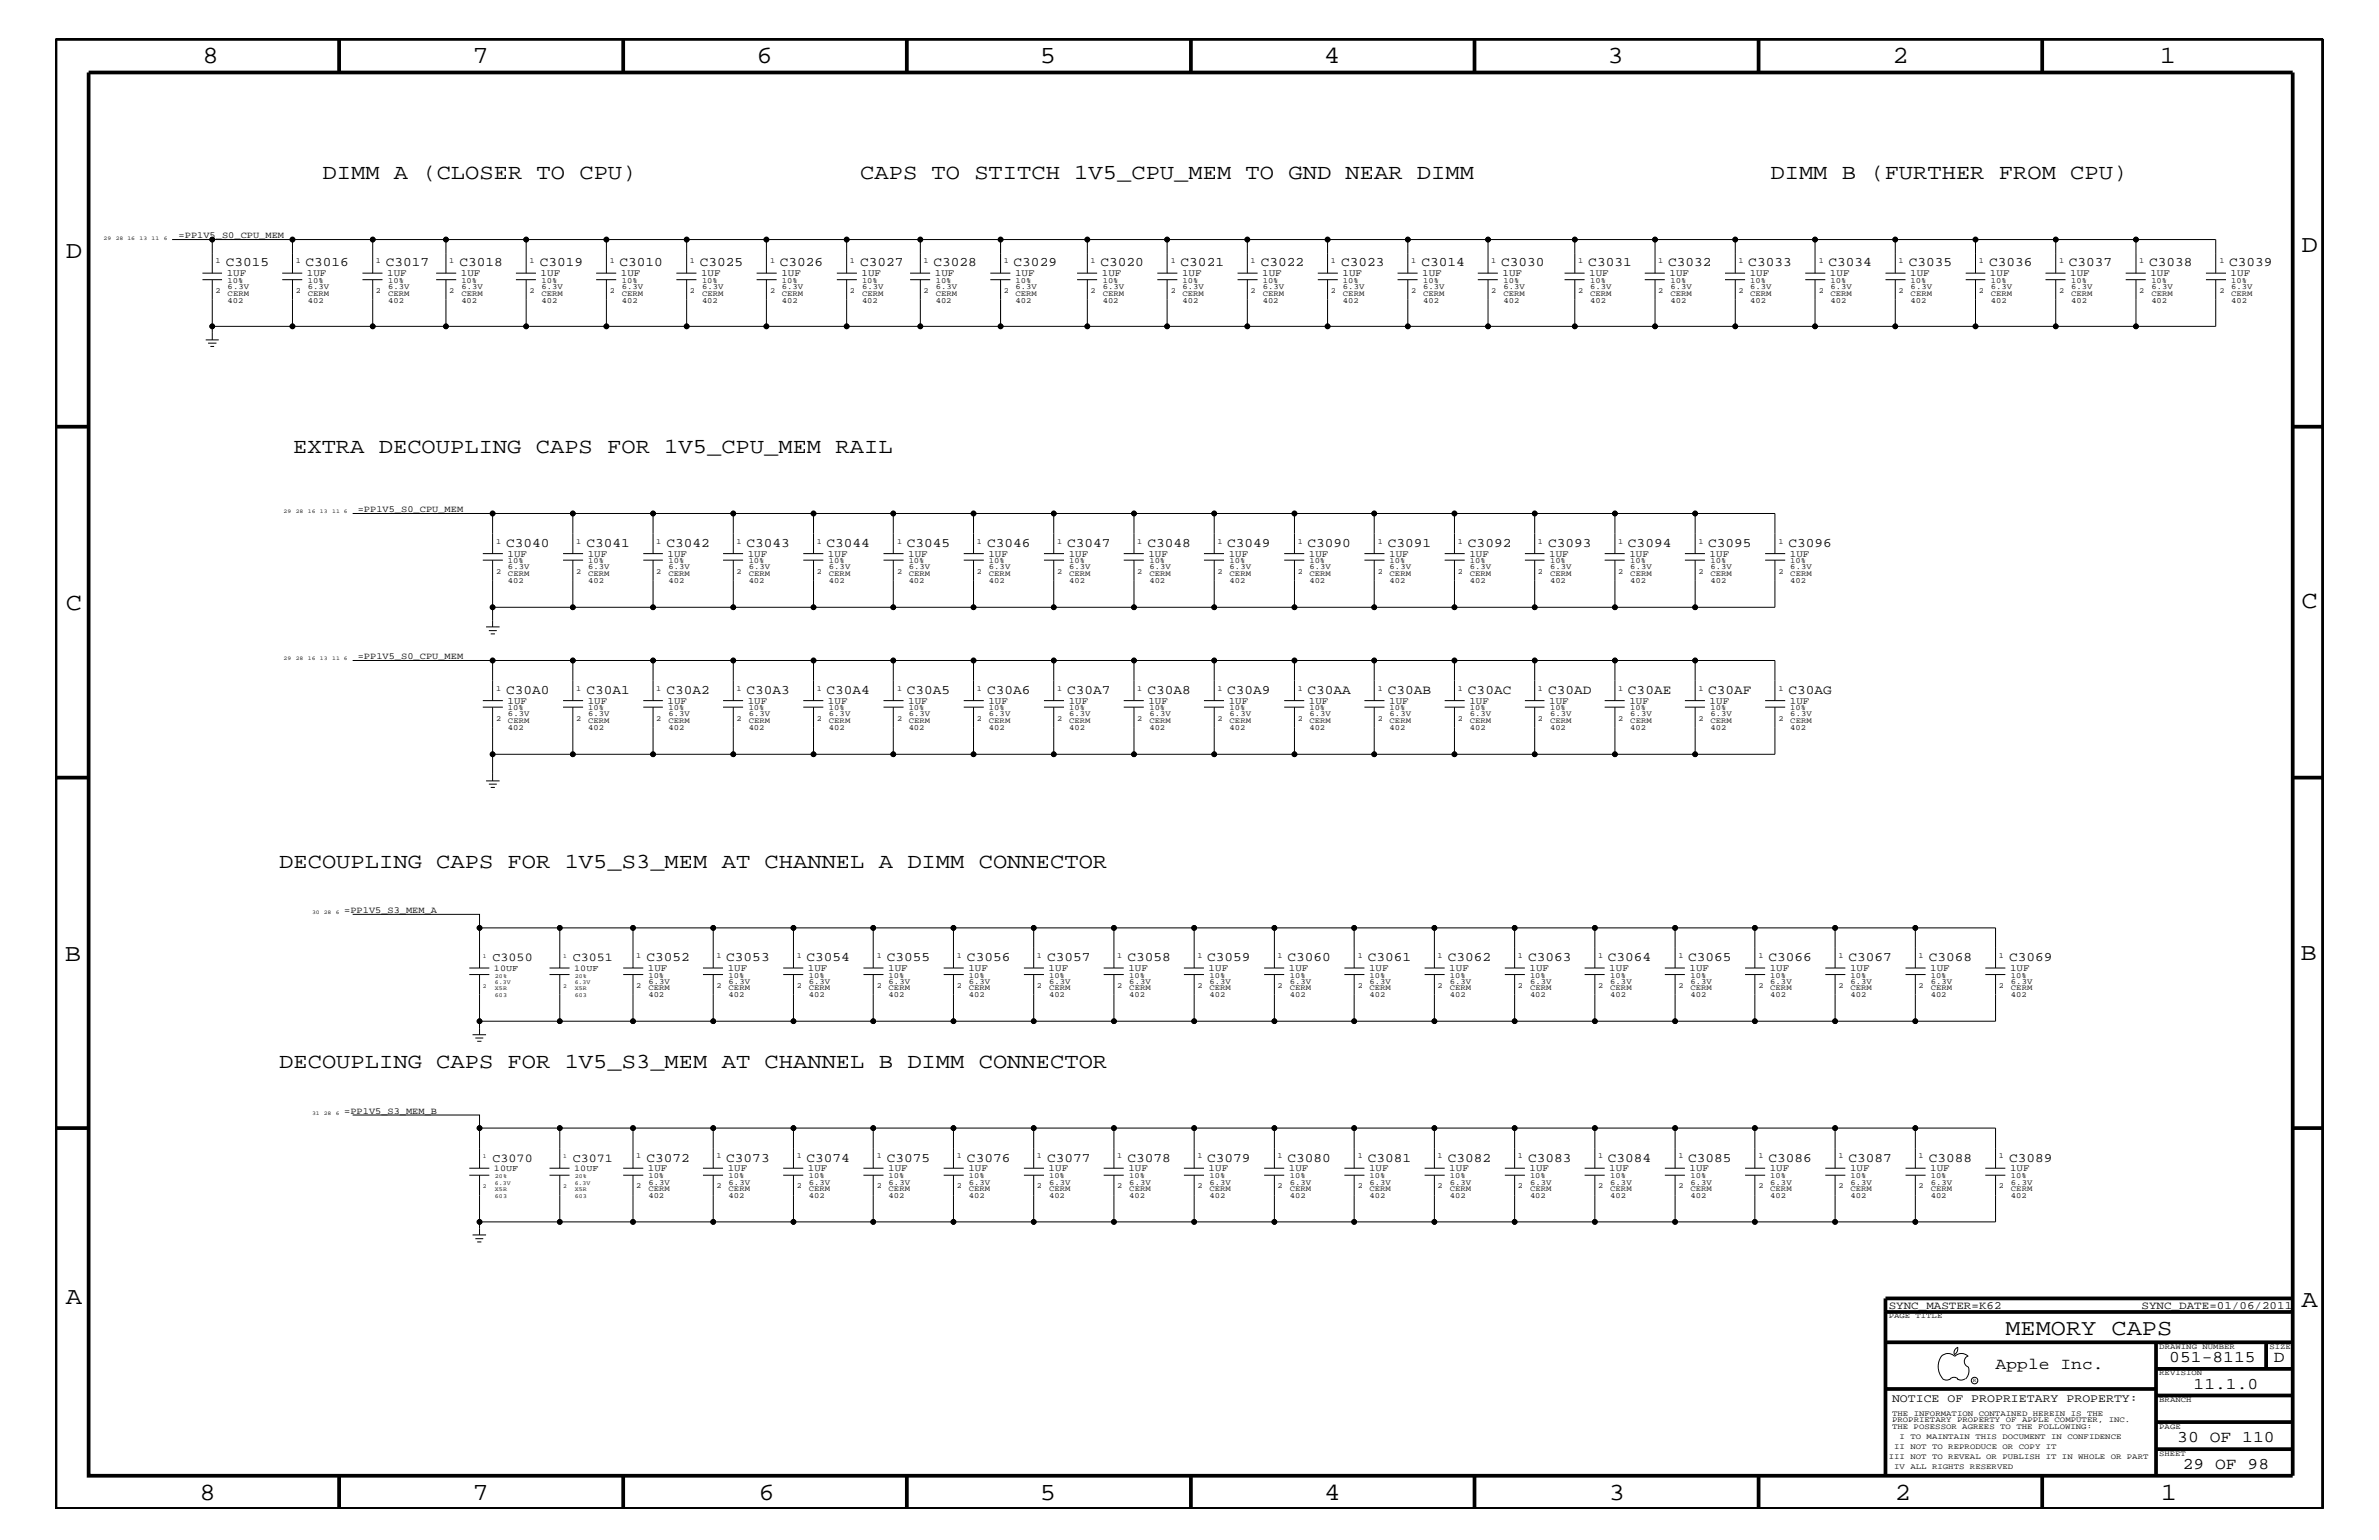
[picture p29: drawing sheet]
<svg xmlns="http://www.w3.org/2000/svg" width="432mm" height="279mm" viewBox="0 0 432 279" stroke-linecap="round" stroke-linejoin="round" font-family="sans-serif">
<defs><g id="words">
<g font-size="4.5">
<text x="36.7" y="11.5">8</text>
<text x="85.8" y="11.5">7</text>
<text x="137.3" y="11.5">6</text>
<text x="188.7" y="11.5">5</text>
<text x="240.3" y="11.5">4</text>
<text x="291.8" y="11.5">3</text>
<text x="343.5" y="11.5">2</text>
<text x="392" y="11.5">1</text>
<text x="11.9" y="46.8">D</text>
<text x="417.8" y="45.7">D</text>
<text x="11.9" y="110.6">C</text>
<text x="417.7" y="110.3">C</text>
<text x="11.8" y="174.3">B</text>
<text x="417.6" y="174.2">B</text>
<text x="11.9" y="236.7">A</text>
<text x="417.7" y="237.1">A</text>
<text x="36.2" y="272.1">8</text>
<text x="85.8" y="272.1">7</text>
<text x="137.7" y="272.1">6</text>
<text x="188.7" y="272.1">5</text>
<text x="240.4" y="272.1">4</text>
<text x="292" y="272.1">3</text>
<text x="343.9" y="272.1">2</text>
<text x="392.2" y="272.1">1</text>
</g>
<text font-size="4.1" x="364" y="242.3">MEMORY CAPS</text>
<g font-size="3.9">
<text x="58.5" y="32.5">DIMM A (CLOSER TO CPU)</text>
<text x="156.1" y="32.5">CAPS TO STITCH 1V5_CPU_MEM TO GND NEAR DIMM</text>
<text x="321.4" y="32.5">DIMM B (FURTHER FROM CPU)</text>
<text x="53.2" y="82.2">EXTRA DECOUPLING CAPS FOR 1V5_CPU_MEM RAIL</text>
<text x="50.7" y="157.4">DECOUPLING CAPS FOR 1V5_S3_MEM AT CHANNEL A DIMM CONNECTOR</text>
<text x="50.7" y="193.7">DECOUPLING CAPS FOR 1V5_S3_MEM AT CHANNEL B DIMM CONNECTOR</text>
</g>
<g font-size="3">
<text x="362.2" y="248.4">Apple Inc.</text>
<text x="393.7" y="247.1">051-8115</text>
<text x="398.1" y="252">11.1.0</text>
<text x="412.7" y="247.1">D</text>
<text x="395.2" y="261.6">30 OF 110</text>
<text x="396.2" y="266.6">29 OF 98</text>
</g>
<g font-size="2.4">
<text x="41" y="48.3">C3015</text>
<text x="55.5" y="48.3">C3016</text>
<text x="70" y="48.3">C3017</text>
<text x="83.4" y="48.3">C3018</text>
<text x="98" y="48.3">C3019</text>
<text x="112.4" y="48.3">C3010</text>
<text x="127" y="48.3">C3025</text>
<text x="141.6" y="48.3">C3026</text>
<text x="156.1" y="48.3">C3027</text>
<text x="169.4" y="48.3">C3028</text>
<text x="184" y="48.3">C3029</text>
<text x="199.7" y="48.3">C3020</text>
<text x="214.3" y="48.3">C3021</text>
<text x="228.9" y="48.3">C3022</text>
<text x="243.4" y="48.3">C3023</text>
<text x="258" y="48.3">C3014</text>
<text x="272.5" y="48.3">C3030</text>
<text x="288.3" y="48.3">C3031</text>
<text x="302.8" y="48.3">C3032</text>
<text x="317.3" y="48.3">C3033</text>
<text x="331.9" y="48.3">C3034</text>
<text x="346.5" y="48.3">C3035</text>
<text x="361" y="48.3">C3036</text>
<text x="375.5" y="48.3">C3037</text>
<text x="390.1" y="48.3">C3038</text>
<text x="404.6" y="48.3">C3039</text>
<text x="91.9" y="99.3">C3040</text>
<text x="106.4" y="99.3">C3041</text>
<text x="121" y="99.3">C3042</text>
<text x="135.5" y="99.3">C3043</text>
<text x="150" y="99.3">C3044</text>
<text x="164.6" y="99.3">C3045</text>
<text x="179.2" y="99.3">C3046</text>
<text x="193.7" y="99.3">C3047</text>
<text x="208.3" y="99.3">C3048</text>
<text x="222.8" y="99.3">C3049</text>
<text x="237.3" y="99.3">C3090</text>
<text x="251.9" y="99.3">C3091</text>
<text x="266.4" y="99.3">C3092</text>
<text x="281" y="99.3">C3093</text>
<text x="295.5" y="99.3">C3094</text>
<text x="310" y="99.3">C3095</text>
<text x="324.6" y="99.3">C3096</text>
<text x="91.9" y="125.9">C30A0</text>
<text x="106.4" y="125.9">C30A1</text>
<text x="121" y="125.9">C30A2</text>
<text x="135.5" y="125.9">C30A3</text>
<text x="150" y="125.9">C30A4</text>
<text x="164.6" y="125.9">C30A5</text>
<text x="179.2" y="125.9">C30A6</text>
<text x="193.7" y="125.9">C30A7</text>
<text x="208.3" y="125.9">C30A8</text>
<text x="222.8" y="125.9">C30A9</text>
<text x="237.3" y="125.9">C30AA</text>
<text x="251.9" y="125.9">C30AB</text>
<text x="266.4" y="125.9">C30AC</text>
<text x="281" y="125.9">C30AD</text>
<text x="295.5" y="125.9">C30AE</text>
<text x="310" y="125.9">C30AF</text>
<text x="324.6" y="125.9">C30AG</text>
<text x="117.3" y="174.4">C3052</text>
<text x="131.8" y="174.4">C3053</text>
<text x="146.4" y="174.4">C3054</text>
<text x="161" y="174.4">C3055</text>
<text x="175.5" y="174.4">C3056</text>
<text x="190.1" y="174.4">C3057</text>
<text x="204.6" y="174.4">C3058</text>
<text x="219.1" y="174.4">C3059</text>
<text x="233.7" y="174.4">C3060</text>
<text x="248.2" y="174.4">C3061</text>
<text x="262.8" y="174.4">C3062</text>
<text x="277.4" y="174.4">C3063</text>
<text x="291.8" y="174.4">C3064</text>
<text x="306.4" y="174.4">C3065</text>
<text x="321" y="174.4">C3066</text>
<text x="335.5" y="174.4">C3067</text>
<text x="350.1" y="174.4">C3068</text>
<text x="364.7" y="174.4">C3069</text>
<text x="117.3" y="210.8">C3072</text>
<text x="131.8" y="210.8">C3073</text>
<text x="146.4" y="210.8">C3074</text>
<text x="161" y="210.8">C3075</text>
<text x="175.5" y="210.8">C3076</text>
<text x="190.1" y="210.8">C3077</text>
<text x="204.6" y="210.8">C3078</text>
<text x="219.1" y="210.8">C3079</text>
<text x="233.7" y="210.8">C3080</text>
<text x="248.2" y="210.8">C3081</text>
<text x="262.8" y="210.8">C3082</text>
<text x="277.4" y="210.8">C3083</text>
<text x="291.8" y="210.8">C3084</text>
<text x="306.4" y="210.8">C3085</text>
<text x="321" y="210.8">C3086</text>
<text x="335.5" y="210.8">C3087</text>
<text x="350.1" y="210.8">C3088</text>
<text x="364.7" y="210.8">C3089</text>
</g>
<g font-size="2.2">
<text x="89.4" y="174.4">C3050</text>
<text x="104" y="174.4">C3051</text>
<text x="89.4" y="210.8">C3070</text>
<text x="104" y="210.8">C3071</text>
</g>
<text font-size="2.1" x="343.4" y="254.4">NOTICE OF PROPRIETARY PROPERTY:</text>
<g font-size="2">
<text x="342.8" y="237.4">SYNC_MASTER=K62</text>
<text x="388.7" y="237.4">SYNC_DATE=01/06/2011</text>
</g>
<g font-size="1.8">
<text x="41.1" y="50.2">1UF</text>
<text x="55.7" y="50.2">1UF</text>
<text x="70.3" y="50.2">1UF</text>
<text x="83.7" y="50.2">1UF</text>
<text x="98.1" y="50.2">1UF</text>
<text x="112.7" y="50.2">1UF</text>
<text x="127.3" y="50.2">1UF</text>
<text x="141.8" y="50.2">1UF</text>
<text x="156.4" y="50.2">1UF</text>
<text x="169.7" y="50.2">1UF</text>
<text x="184.2" y="50.2">1UF</text>
<text x="200" y="50.2">1UF</text>
<text x="214.5" y="50.2">1UF</text>
<text x="229.1" y="50.2">1UF</text>
<text x="243.7" y="50.2">1UF</text>
<text x="258.1" y="50.2">1UF</text>
<text x="272.7" y="50.2">1UF</text>
<text x="288.5" y="50.2">1UF</text>
<text x="303" y="50.2">1UF</text>
<text x="317.6" y="50.2">1UF</text>
<text x="332.1" y="50.2">1UF</text>
<text x="346.7" y="50.2">1UF</text>
<text x="361.2" y="50.2">1UF</text>
<text x="375.8" y="50.2">1UF</text>
<text x="390.3" y="50.2">1UF</text>
<text x="404.9" y="50.2">1UF</text>
<text x="92.1" y="101">1UF</text>
<text x="106.7" y="101">1UF</text>
<text x="121.2" y="101">1UF</text>
<text x="135.7" y="101">1UF</text>
<text x="150.3" y="101">1UF</text>
<text x="164.8" y="101">1UF</text>
<text x="179.4" y="101">1UF</text>
<text x="194" y="101">1UF</text>
<text x="208.4" y="101">1UF</text>
<text x="223" y="101">1UF</text>
<text x="237.6" y="101">1UF</text>
<text x="252.1" y="101">1UF</text>
<text x="266.7" y="101">1UF</text>
<text x="281.2" y="101">1UF</text>
<text x="295.7" y="101">1UF</text>
<text x="310.3" y="101">1UF</text>
<text x="324.9" y="101">1UF</text>
<text x="92.1" y="127.7">1UF</text>
<text x="106.7" y="127.7">1UF</text>
<text x="121.2" y="127.7">1UF</text>
<text x="135.7" y="127.7">1UF</text>
<text x="150.3" y="127.7">1UF</text>
<text x="164.8" y="127.7">1UF</text>
<text x="179.4" y="127.7">1UF</text>
<text x="194" y="127.7">1UF</text>
<text x="208.4" y="127.7">1UF</text>
<text x="223" y="127.7">1UF</text>
<text x="237.6" y="127.7">1UF</text>
<text x="252.1" y="127.7">1UF</text>
<text x="266.7" y="127.7">1UF</text>
<text x="281.2" y="127.7">1UF</text>
<text x="295.7" y="127.7">1UF</text>
<text x="310.3" y="127.7">1UF</text>
<text x="324.9" y="127.7">1UF</text>
<text x="117.6" y="176.2">1UF</text>
<text x="132.1" y="176.2">1UF</text>
<text x="146.6" y="176.2">1UF</text>
<text x="161.2" y="176.2">1UF</text>
<text x="175.8" y="176.2">1UF</text>
<text x="190.3" y="176.2">1UF</text>
<text x="204.8" y="176.2">1UF</text>
<text x="219.4" y="176.2">1UF</text>
<text x="233.9" y="176.2">1UF</text>
<text x="248.5" y="176.2">1UF</text>
<text x="263.1" y="176.2">1UF</text>
<text x="277.6" y="176.2">1UF</text>
<text x="292.1" y="176.2">1UF</text>
<text x="306.7" y="176.2">1UF</text>
<text x="321.2" y="176.2">1UF</text>
<text x="335.8" y="176.2">1UF</text>
<text x="350.4" y="176.2">1UF</text>
<text x="364.8" y="176.2">1UF</text>
<text x="117.6" y="212.5">1UF</text>
<text x="132.1" y="212.5">1UF</text>
<text x="146.6" y="212.5">1UF</text>
<text x="161.2" y="212.5">1UF</text>
<text x="175.8" y="212.5">1UF</text>
<text x="190.3" y="212.5">1UF</text>
<text x="204.8" y="212.5">1UF</text>
<text x="219.4" y="212.5">1UF</text>
<text x="233.9" y="212.5">1UF</text>
<text x="248.5" y="212.5">1UF</text>
<text x="263.1" y="212.5">1UF</text>
<text x="277.6" y="212.5">1UF</text>
<text x="292.1" y="212.5">1UF</text>
<text x="306.7" y="212.5">1UF</text>
<text x="321.2" y="212.5">1UF</text>
<text x="335.8" y="212.5">1UF</text>
<text x="350.4" y="212.5">1UF</text>
<text x="364.8" y="212.5">1UF</text>
</g>
<g font-size="1.7">
<text x="32.4" y="43.2">=PP1V5_S0_CPU_MEM</text>
<text x="64.9" y="92.9">=PP1V5_S0_CPU_MEM</text>
<text x="64.9" y="119.6">=PP1V5_S0_CPU_MEM</text>
<text x="62.5" y="165.6">=PP1V5_S3_MEM_A</text>
<text x="62.5" y="202">=PP1V5_S3_MEM_B</text>
</g>
<g font-size="1.6">
<text x="89.7" y="176.2">10UF</text>
<text x="104.2" y="176.2">10UF</text>
<text x="89.7" y="212.5">10UF</text>
<text x="104.2" y="212.5">10UF</text>
</g>
<g font-size="1.4">
<text x="39.1" y="47.7">1</text>
<text x="53.7" y="47.7">1</text>
<text x="68.2" y="47.7">1</text>
<text x="81.5" y="47.7">1</text>
<text x="96.1" y="47.7">1</text>
<text x="110.7" y="47.7">1</text>
<text x="125.2" y="47.7">1</text>
<text x="139.8" y="47.7">1</text>
<text x="154.3" y="47.7">1</text>
<text x="167.6" y="47.7">1</text>
<text x="182.2" y="47.7">1</text>
<text x="198" y="47.7">1</text>
<text x="212.5" y="47.7">1</text>
<text x="227" y="47.7">1</text>
<text x="241.6" y="47.7">1</text>
<text x="256.1" y="47.7">1</text>
<text x="270.7" y="47.7">1</text>
<text x="286.4" y="47.7">1</text>
<text x="301" y="47.7">1</text>
<text x="315.6" y="47.7">1</text>
<text x="330.1" y="47.7">1</text>
<text x="344.6" y="47.7">1</text>
<text x="359.2" y="47.7">1</text>
<text x="373.7" y="47.7">1</text>
<text x="388.3" y="47.7">1</text>
<text x="402.8" y="47.7">1</text>
<text x="39.1" y="53.2">2</text>
<text x="41.3" y="52.4">6.3V</text>
<text x="41.3" y="53.6">CERM</text>
<text x="41.3" y="51.3">10%</text>
<text x="53.7" y="53.2">2</text>
<text x="55.9" y="53.6">CERM</text>
<text x="55.9" y="51.3">10%</text>
<text x="55.9" y="52.4">6.3V</text>
<text x="68.2" y="53.2">2</text>
<text x="70.4" y="53.6">CERM</text>
<text x="70.4" y="51.3">10%</text>
<text x="70.4" y="52.4">6.3V</text>
<text x="81.5" y="53.2">2</text>
<text x="83.7" y="53.6">CERM</text>
<text x="83.7" y="51.3">10%</text>
<text x="83.7" y="52.4">6.3V</text>
<text x="96.1" y="53.2">2</text>
<text x="98.3" y="53.6">CERM</text>
<text x="98.3" y="52.4">6.3V</text>
<text x="98.3" y="51.3">10%</text>
<text x="110.7" y="53.2">2</text>
<text x="112.9" y="53.6">CERM</text>
<text x="112.9" y="51.3">10%</text>
<text x="112.9" y="52.4">6.3V</text>
<text x="125.2" y="53.2">2</text>
<text x="127.4" y="52.4">6.3V</text>
<text x="127.4" y="53.6">CERM</text>
<text x="127.4" y="51.3">10%</text>
<text x="139.8" y="53.2">2</text>
<text x="141.9" y="52.4">6.3V</text>
<text x="141.9" y="53.6">CERM</text>
<text x="141.9" y="51.3">10%</text>
<text x="154.3" y="53.2">2</text>
<text x="156.5" y="52.4">6.3V</text>
<text x="156.5" y="53.6">CERM</text>
<text x="156.5" y="51.3">10%</text>
<text x="167.6" y="53.2">2</text>
<text x="169.8" y="52.4">6.3V</text>
<text x="169.8" y="53.6">CERM</text>
<text x="169.8" y="51.3">10%</text>
<text x="182.2" y="53.2">2</text>
<text x="184.3" y="53.6">CERM</text>
<text x="184.3" y="51.3">10%</text>
<text x="184.3" y="52.4">6.3V</text>
<text x="198" y="53.2">2</text>
<text x="200.2" y="51.3">10%</text>
<text x="200.2" y="52.4">6.3V</text>
<text x="200.2" y="53.6">CERM</text>
<text x="212.5" y="53.2">2</text>
<text x="214.6" y="51.3">10%</text>
<text x="214.6" y="52.4">6.3V</text>
<text x="214.6" y="53.6">CERM</text>
<text x="227" y="53.2">2</text>
<text x="229.2" y="52.4">6.3V</text>
<text x="229.2" y="51.3">10%</text>
<text x="229.2" y="53.6">CERM</text>
<text x="241.6" y="53.2">2</text>
<text x="243.8" y="51.3">10%</text>
<text x="243.8" y="52.4">6.3V</text>
<text x="243.8" y="53.6">CERM</text>
<text x="256.1" y="53.2">2</text>
<text x="258.3" y="52.4">6.3V</text>
<text x="258.3" y="53.6">CERM</text>
<text x="258.3" y="51.3">10%</text>
<text x="270.7" y="53.2">2</text>
<text x="272.9" y="52.4">6.3V</text>
<text x="272.9" y="51.3">10%</text>
<text x="272.9" y="53.6">CERM</text>
<text x="286.4" y="53.2">2</text>
<text x="288.6" y="52.4">6.3V</text>
<text x="288.6" y="53.6">CERM</text>
<text x="288.6" y="51.3">10%</text>
<text x="301" y="53.2">2</text>
<text x="303.2" y="52.4">6.3V</text>
<text x="303.2" y="53.6">CERM</text>
<text x="303.2" y="51.3">10%</text>
<text x="315.6" y="53.2">2</text>
<text x="317.7" y="53.6">CERM</text>
<text x="317.7" y="51.3">10%</text>
<text x="317.7" y="52.4">6.3V</text>
<text x="330.1" y="53.2">2</text>
<text x="332.2" y="51.3">10%</text>
<text x="332.2" y="52.4">6.3V</text>
<text x="332.2" y="53.6">CERM</text>
<text x="344.6" y="53.2">2</text>
<text x="346.8" y="52.4">6.3V</text>
<text x="346.8" y="51.3">10%</text>
<text x="346.8" y="53.6">CERM</text>
<text x="359.2" y="53.2">2</text>
<text x="361.4" y="52.4">6.3V</text>
<text x="361.4" y="53.6">CERM</text>
<text x="361.4" y="51.3">10%</text>
<text x="373.7" y="53.2">2</text>
<text x="375.9" y="52.4">6.3V</text>
<text x="375.9" y="51.3">10%</text>
<text x="375.9" y="53.6">CERM</text>
<text x="388.3" y="53.2">2</text>
<text x="390.5" y="52.4">6.3V</text>
<text x="390.5" y="51.3">10%</text>
<text x="390.5" y="53.6">CERM</text>
<text x="402.8" y="53.2">2</text>
<text x="405" y="52.4">6.3V</text>
<text x="405" y="51.3">10%</text>
<text x="405" y="53.6">CERM</text>
<text x="41.3" y="54.9">402</text>
<text x="55.9" y="54.9">402</text>
<text x="70.4" y="54.9">402</text>
<text x="83.7" y="54.9">402</text>
<text x="98.3" y="54.9">402</text>
<text x="112.9" y="54.9">402</text>
<text x="127.4" y="54.9">402</text>
<text x="141.9" y="54.9">402</text>
<text x="156.5" y="54.9">402</text>
<text x="169.8" y="54.9">402</text>
<text x="184.3" y="54.9">402</text>
<text x="200.2" y="54.9">402</text>
<text x="214.6" y="54.9">402</text>
<text x="229.2" y="54.9">402</text>
<text x="243.8" y="54.9">402</text>
<text x="258.3" y="54.9">402</text>
<text x="272.9" y="54.9">402</text>
<text x="288.6" y="54.9">402</text>
<text x="303.2" y="54.9">402</text>
<text x="317.7" y="54.9">402</text>
<text x="332.2" y="54.9">402</text>
<text x="346.8" y="54.9">402</text>
<text x="361.4" y="54.9">402</text>
<text x="375.9" y="54.9">402</text>
<text x="390.5" y="54.9">402</text>
<text x="405" y="54.9">402</text>
<text x="90.1" y="98.7">1</text>
<text x="104.6" y="98.7">1</text>
<text x="119.1" y="98.7">1</text>
<text x="133.7" y="98.7">1</text>
<text x="148.3" y="98.7">1</text>
<text x="162.8" y="98.7">1</text>
<text x="177.3" y="98.7">1</text>
<text x="191.9" y="98.7">1</text>
<text x="206.4" y="98.7">1</text>
<text x="221" y="98.7">1</text>
<text x="235.5" y="98.7">1</text>
<text x="250.1" y="98.7">1</text>
<text x="264.6" y="98.7">1</text>
<text x="279.1" y="98.7">1</text>
<text x="293.7" y="98.7">1</text>
<text x="308.3" y="98.7">1</text>
<text x="322.8" y="98.7">1</text>
<text x="90.1" y="104.1">2</text>
<text x="92.2" y="103.3">6.3V</text>
<text x="92.2" y="104.6">CERM</text>
<text x="92.2" y="102.2">10%</text>
<text x="92.2" y="105.8">402</text>
<text x="104.6" y="104.1">2</text>
<text x="106.8" y="102.2">10%</text>
<text x="106.8" y="104.6">CERM</text>
<text x="106.8" y="103.3">6.3V</text>
<text x="106.8" y="105.8">402</text>
<text x="119.1" y="104.1">2</text>
<text x="121.3" y="105.8">402</text>
<text x="121.3" y="102.2">10%</text>
<text x="121.3" y="104.6">CERM</text>
<text x="121.3" y="103.3">6.3V</text>
<text x="133.7" y="104.1">2</text>
<text x="135.9" y="105.8">402</text>
<text x="135.9" y="102.2">10%</text>
<text x="135.9" y="104.6">CERM</text>
<text x="135.9" y="103.3">6.3V</text>
<text x="148.3" y="104.1">2</text>
<text x="150.5" y="105.8">402</text>
<text x="150.5" y="102.2">10%</text>
<text x="150.5" y="104.6">CERM</text>
<text x="150.5" y="103.3">6.3V</text>
<text x="162.8" y="104.1">2</text>
<text x="164.9" y="103.3">6.3V</text>
<text x="164.9" y="104.6">CERM</text>
<text x="164.9" y="105.8">402</text>
<text x="164.9" y="102.2">10%</text>
<text x="177.3" y="104.1">2</text>
<text x="179.5" y="102.2">10%</text>
<text x="179.5" y="103.3">6.3V</text>
<text x="179.5" y="104.6">CERM</text>
<text x="179.5" y="105.8">402</text>
<text x="191.9" y="104.1">2</text>
<text x="194.1" y="104.6">CERM</text>
<text x="194.1" y="103.3">6.3V</text>
<text x="194.1" y="105.8">402</text>
<text x="194.1" y="102.2">10%</text>
<text x="206.4" y="104.1">2</text>
<text x="208.6" y="103.3">6.3V</text>
<text x="208.6" y="105.8">402</text>
<text x="208.6" y="104.6">CERM</text>
<text x="208.6" y="102.2">10%</text>
<text x="221" y="104.1">2</text>
<text x="223.2" y="103.3">6.3V</text>
<text x="223.2" y="105.8">402</text>
<text x="223.2" y="104.6">CERM</text>
<text x="223.2" y="102.2">10%</text>
<text x="235.5" y="104.1">2</text>
<text x="237.7" y="103.3">6.3V</text>
<text x="237.7" y="105.8">402</text>
<text x="237.7" y="104.6">CERM</text>
<text x="237.7" y="102.2">10%</text>
<text x="250.1" y="104.1">2</text>
<text x="252.2" y="103.3">6.3V</text>
<text x="252.2" y="105.8">402</text>
<text x="252.2" y="104.6">CERM</text>
<text x="252.2" y="102.2">10%</text>
<text x="264.6" y="104.1">2</text>
<text x="266.8" y="102.2">10%</text>
<text x="266.8" y="104.6">CERM</text>
<text x="266.8" y="103.3">6.3V</text>
<text x="266.8" y="105.8">402</text>
<text x="279.1" y="104.1">2</text>
<text x="281.3" y="103.3">6.3V</text>
<text x="281.3" y="102.2">10%</text>
<text x="281.3" y="104.6">CERM</text>
<text x="281.3" y="105.8">402</text>
<text x="293.7" y="104.1">2</text>
<text x="295.9" y="103.3">6.3V</text>
<text x="295.9" y="104.6">CERM</text>
<text x="295.9" y="105.8">402</text>
<text x="295.9" y="102.2">10%</text>
<text x="308.3" y="104.1">2</text>
<text x="310.5" y="105.8">402</text>
<text x="310.5" y="104.6">CERM</text>
<text x="310.5" y="102.2">10%</text>
<text x="310.5" y="103.3">6.3V</text>
<text x="322.8" y="104.1">2</text>
<text x="325" y="105.8">402</text>
<text x="325" y="104.6">CERM</text>
<text x="325" y="102.2">10%</text>
<text x="325" y="103.3">6.3V</text>
<text x="90.1" y="125.3">1</text>
<text x="104.6" y="125.3">1</text>
<text x="119.1" y="125.3">1</text>
<text x="133.7" y="125.3">1</text>
<text x="148.3" y="125.3">1</text>
<text x="162.8" y="125.3">1</text>
<text x="177.3" y="125.3">1</text>
<text x="191.9" y="125.3">1</text>
<text x="206.4" y="125.3">1</text>
<text x="221" y="125.3">1</text>
<text x="235.5" y="125.3">1</text>
<text x="250.1" y="125.3">1</text>
<text x="264.6" y="125.3">1</text>
<text x="279.1" y="125.3">1</text>
<text x="293.7" y="125.3">1</text>
<text x="308.3" y="125.3">1</text>
<text x="322.8" y="125.3">1</text>
<text x="90.1" y="130.8">2</text>
<text x="92.2" y="130">6.3V</text>
<text x="92.2" y="131.3">CERM</text>
<text x="92.2" y="128.9">10%</text>
<text x="104.6" y="130.8">2</text>
<text x="106.8" y="128.9">10%</text>
<text x="106.8" y="131.3">CERM</text>
<text x="106.8" y="130">6.3V</text>
<text x="119.1" y="130.8">2</text>
<text x="121.3" y="128.9">10%</text>
<text x="121.3" y="130">6.3V</text>
<text x="121.3" y="131.3">CERM</text>
<text x="133.7" y="130.8">2</text>
<text x="135.9" y="130">6.3V</text>
<text x="135.9" y="128.9">10%</text>
<text x="135.9" y="131.3">CERM</text>
<text x="148.3" y="130.8">2</text>
<text x="150.5" y="130">6.3V</text>
<text x="150.5" y="131.3">CERM</text>
<text x="150.5" y="128.9">10%</text>
<text x="162.8" y="130.8">2</text>
<text x="164.9" y="130">6.3V</text>
<text x="164.9" y="131.3">CERM</text>
<text x="164.9" y="128.9">10%</text>
<text x="177.3" y="130.8">2</text>
<text x="179.5" y="128.9">10%</text>
<text x="179.5" y="131.3">CERM</text>
<text x="179.5" y="130">6.3V</text>
<text x="191.9" y="130.8">2</text>
<text x="194.1" y="131.3">CERM</text>
<text x="194.1" y="128.9">10%</text>
<text x="194.1" y="130">6.3V</text>
<text x="206.4" y="130.8">2</text>
<text x="208.6" y="131.3">CERM</text>
<text x="208.6" y="128.9">10%</text>
<text x="208.6" y="130">6.3V</text>
<text x="221" y="130.8">2</text>
<text x="223.2" y="131.3">CERM</text>
<text x="223.2" y="128.9">10%</text>
<text x="223.2" y="130">6.3V</text>
<text x="235.5" y="130.8">2</text>
<text x="237.7" y="131.3">CERM</text>
<text x="237.7" y="128.9">10%</text>
<text x="237.7" y="130">6.3V</text>
<text x="250.1" y="130.8">2</text>
<text x="252.2" y="128.9">10%</text>
<text x="252.2" y="130">6.3V</text>
<text x="252.2" y="131.3">CERM</text>
<text x="264.6" y="130.8">2</text>
<text x="266.8" y="128.9">10%</text>
<text x="266.8" y="131.3">CERM</text>
<text x="266.8" y="130">6.3V</text>
<text x="279.1" y="130.8">2</text>
<text x="281.3" y="128.9">10%</text>
<text x="281.3" y="131.3">CERM</text>
<text x="281.3" y="130">6.3V</text>
<text x="293.7" y="130.8">2</text>
<text x="295.9" y="131.3">CERM</text>
<text x="295.9" y="130">6.3V</text>
<text x="295.9" y="128.9">10%</text>
<text x="308.3" y="130.8">2</text>
<text x="310.5" y="131.3">CERM</text>
<text x="310.5" y="128.9">10%</text>
<text x="310.5" y="130">6.3V</text>
<text x="322.8" y="130.8">2</text>
<text x="325" y="131.3">CERM</text>
<text x="325" y="128.9">10%</text>
<text x="325" y="130">6.3V</text>
<text x="92.2" y="132.4">402</text>
<text x="106.8" y="132.4">402</text>
<text x="121.3" y="132.4">402</text>
<text x="135.9" y="132.4">402</text>
<text x="150.5" y="132.4">402</text>
<text x="164.9" y="132.4">402</text>
<text x="179.5" y="132.4">402</text>
<text x="194.1" y="132.4">402</text>
<text x="208.6" y="132.4">402</text>
<text x="223.2" y="132.4">402</text>
<text x="237.7" y="132.4">402</text>
<text x="252.2" y="132.4">402</text>
<text x="266.8" y="132.4">402</text>
<text x="281.3" y="132.4">402</text>
<text x="295.9" y="132.4">402</text>
<text x="310.5" y="132.4">402</text>
<text x="325" y="132.4">402</text>
<text x="115.5" y="173.8">1</text>
<text x="130" y="173.8">1</text>
<text x="144.6" y="173.8">1</text>
<text x="159.2" y="173.8">1</text>
<text x="173.7" y="173.8">1</text>
<text x="188.2" y="173.8">1</text>
<text x="202.8" y="173.8">1</text>
<text x="217.3" y="173.8">1</text>
<text x="231.9" y="173.8">1</text>
<text x="246.5" y="173.8">1</text>
<text x="260.9" y="173.8">1</text>
<text x="275.5" y="173.8">1</text>
<text x="290.1" y="173.8">1</text>
<text x="304.6" y="173.8">1</text>
<text x="319.2" y="173.8">1</text>
<text x="333.7" y="173.8">1</text>
<text x="348.2" y="173.8">1</text>
<text x="362.8" y="173.8">1</text>
<text x="115.5" y="179.3">2</text>
<text x="117.7" y="178.5">6.3V</text>
<text x="117.7" y="179.7">CERM</text>
<text x="117.7" y="177.4">10%</text>
<text x="130" y="179.3">2</text>
<text x="132.2" y="179.7">CERM</text>
<text x="132.2" y="178.5">6.3V</text>
<text x="132.2" y="177.4">10%</text>
<text x="144.6" y="179.3">2</text>
<text x="146.8" y="179.7">CERM</text>
<text x="146.8" y="177.4">10%</text>
<text x="146.8" y="178.5">6.3V</text>
<text x="159.2" y="179.3">2</text>
<text x="161.3" y="179.7">CERM</text>
<text x="161.3" y="177.4">10%</text>
<text x="161.3" y="178.5">6.3V</text>
<text x="173.7" y="179.3">2</text>
<text x="175.9" y="179.7">CERM</text>
<text x="175.9" y="177.4">10%</text>
<text x="175.9" y="178.5">6.3V</text>
<text x="188.2" y="179.3">2</text>
<text x="190.4" y="179.7">CERM</text>
<text x="190.4" y="177.4">10%</text>
<text x="190.4" y="178.5">6.3V</text>
<text x="202.8" y="179.3">2</text>
<text x="205" y="179.7">CERM</text>
<text x="205" y="177.4">10%</text>
<text x="205" y="178.5">6.3V</text>
<text x="217.3" y="179.3">2</text>
<text x="219.5" y="179.7">CERM</text>
<text x="219.5" y="177.4">10%</text>
<text x="219.5" y="178.5">6.3V</text>
<text x="231.9" y="179.3">2</text>
<text x="234.1" y="179.7">CERM</text>
<text x="234.1" y="177.4">10%</text>
<text x="234.1" y="178.5">6.3V</text>
<text x="246.5" y="179.3">2</text>
<text x="248.6" y="179.7">CERM</text>
<text x="248.6" y="177.4">10%</text>
<text x="248.6" y="178.5">6.3V</text>
<text x="260.9" y="179.3">2</text>
<text x="263.1" y="179.7">CERM</text>
<text x="263.1" y="177.4">10%</text>
<text x="263.1" y="178.5">6.3V</text>
<text x="275.5" y="179.3">2</text>
<text x="277.7" y="178.5">6.3V</text>
<text x="277.7" y="179.7">CERM</text>
<text x="277.7" y="177.4">10%</text>
<text x="290.1" y="179.3">2</text>
<text x="292.3" y="179.7">CERM</text>
<text x="292.3" y="177.4">10%</text>
<text x="292.3" y="178.5">6.3V</text>
<text x="304.6" y="179.3">2</text>
<text x="306.8" y="179.7">CERM</text>
<text x="306.8" y="177.4">10%</text>
<text x="306.8" y="178.5">6.3V</text>
<text x="319.2" y="179.3">2</text>
<text x="321.3" y="178.5">6.3V</text>
<text x="321.3" y="177.4">10%</text>
<text x="321.3" y="179.7">CERM</text>
<text x="333.7" y="179.3">2</text>
<text x="335.9" y="178.5">6.3V</text>
<text x="335.9" y="177.4">10%</text>
<text x="335.9" y="179.7">CERM</text>
<text x="348.2" y="179.3">2</text>
<text x="350.4" y="178.5">6.3V</text>
<text x="350.4" y="177.4">10%</text>
<text x="350.4" y="179.7">CERM</text>
<text x="362.8" y="179.3">2</text>
<text x="365" y="179.7">CERM</text>
<text x="365" y="177.4">10%</text>
<text x="365" y="178.5">6.3V</text>
<text x="117.7" y="181">402</text>
<text x="132.2" y="181">402</text>
<text x="146.8" y="181">402</text>
<text x="161.3" y="181">402</text>
<text x="175.9" y="181">402</text>
<text x="190.4" y="181">402</text>
<text x="205" y="181">402</text>
<text x="219.5" y="181">402</text>
<text x="234.1" y="181">402</text>
<text x="248.6" y="181">402</text>
<text x="263.1" y="181">402</text>
<text x="277.7" y="181">402</text>
<text x="292.3" y="181">402</text>
<text x="306.8" y="181">402</text>
<text x="321.3" y="181">402</text>
<text x="335.9" y="181">402</text>
<text x="350.4" y="181">402</text>
<text x="365" y="181">402</text>
<text x="115.5" y="215.6">2</text>
<text x="115.5" y="210.2">1</text>
<text x="117.7" y="214.9">6.3V</text>
<text x="117.7" y="213.8">10%</text>
<text x="130" y="215.6">2</text>
<text x="130" y="210.2">1</text>
<text x="132.2" y="214.9">6.3V</text>
<text x="132.2" y="213.8">10%</text>
<text x="144.6" y="215.6">2</text>
<text x="144.6" y="210.2">1</text>
<text x="146.8" y="213.8">10%</text>
<text x="146.8" y="214.9">6.3V</text>
<text x="159.2" y="215.6">2</text>
<text x="159.2" y="210.2">1</text>
<text x="161.3" y="213.8">10%</text>
<text x="161.3" y="214.9">6.3V</text>
<text x="173.7" y="215.6">2</text>
<text x="173.7" y="210.2">1</text>
<text x="175.9" y="213.8">10%</text>
<text x="175.9" y="214.9">6.3V</text>
<text x="188.2" y="215.6">2</text>
<text x="188.2" y="210.2">1</text>
<text x="190.4" y="213.8">10%</text>
<text x="190.4" y="214.9">6.3V</text>
<text x="202.8" y="215.6">2</text>
<text x="202.8" y="210.2">1</text>
<text x="205" y="213.8">10%</text>
<text x="205" y="214.9">6.3V</text>
<text x="217.3" y="215.6">2</text>
<text x="217.3" y="210.2">1</text>
<text x="219.5" y="213.8">10%</text>
<text x="219.5" y="214.9">6.3V</text>
<text x="231.9" y="215.6">2</text>
<text x="231.9" y="210.2">1</text>
<text x="234.1" y="213.8">10%</text>
<text x="234.1" y="214.9">6.3V</text>
<text x="246.5" y="215.6">2</text>
<text x="246.5" y="210.2">1</text>
<text x="248.6" y="213.8">10%</text>
<text x="248.6" y="214.9">6.3V</text>
<text x="260.9" y="215.6">2</text>
<text x="260.9" y="210.2">1</text>
<text x="263.1" y="214.9">6.3V</text>
<text x="263.1" y="213.8">10%</text>
<text x="275.5" y="215.6">2</text>
<text x="275.5" y="210.2">1</text>
<text x="277.7" y="214.9">6.3V</text>
<text x="277.7" y="213.8">10%</text>
<text x="290.1" y="215.6">2</text>
<text x="290.1" y="210.2">1</text>
<text x="292.3" y="214.9">6.3V</text>
<text x="292.3" y="213.8">10%</text>
<text x="304.6" y="215.6">2</text>
<text x="304.6" y="210.2">1</text>
<text x="306.8" y="214.9">6.3V</text>
<text x="306.8" y="213.8">10%</text>
<text x="319.2" y="215.6">2</text>
<text x="319.2" y="210.2">1</text>
<text x="321.3" y="213.8">10%</text>
<text x="321.3" y="214.9">6.3V</text>
<text x="333.7" y="215.6">2</text>
<text x="333.7" y="210.2">1</text>
<text x="335.9" y="213.8">10%</text>
<text x="335.9" y="214.9">6.3V</text>
<text x="348.2" y="215.6">2</text>
<text x="348.2" y="210.2">1</text>
<text x="350.4" y="213.8">10%</text>
<text x="350.4" y="214.9">6.3V</text>
<text x="362.8" y="215.6">2</text>
<text x="362.8" y="210.2">1</text>
<text x="365" y="213.8">10%</text>
<text x="365" y="214.9">6.3V</text>
<text x="117.7" y="216.1">CERM</text>
<text x="117.7" y="217.3">402</text>
<text x="132.2" y="217.3">402</text>
<text x="132.2" y="216.1">CERM</text>
<text x="146.8" y="217.3">402</text>
<text x="146.8" y="216.1">CERM</text>
<text x="161.3" y="217.3">402</text>
<text x="161.3" y="216.1">CERM</text>
<text x="175.9" y="217.3">402</text>
<text x="175.9" y="216.1">CERM</text>
<text x="190.4" y="217.3">402</text>
<text x="190.4" y="216.1">CERM</text>
<text x="205" y="217.3">402</text>
<text x="205" y="216.1">CERM</text>
<text x="219.5" y="217.3">402</text>
<text x="219.5" y="216.1">CERM</text>
<text x="234.1" y="217.3">402</text>
<text x="234.1" y="216.1">CERM</text>
<text x="248.6" y="217.3">402</text>
<text x="248.6" y="216.1">CERM</text>
<text x="263.1" y="216.1">CERM</text>
<text x="263.1" y="217.3">402</text>
<text x="277.7" y="216.1">CERM</text>
<text x="277.7" y="217.3">402</text>
<text x="292.3" y="216.1">CERM</text>
<text x="292.3" y="217.3">402</text>
<text x="306.8" y="216.1">CERM</text>
<text x="306.8" y="217.3">402</text>
<text x="321.3" y="217.3">402</text>
<text x="321.3" y="216.1">CERM</text>
<text x="335.9" y="217.3">402</text>
<text x="335.9" y="216.1">CERM</text>
<text x="350.4" y="217.3">402</text>
<text x="350.4" y="216.1">CERM</text>
<text x="365" y="217.3">402</text>
<text x="365" y="216.1">CERM</text>
<text x="342.8" y="239.2">PAGE TITLE</text>
<text x="391.9" y="244.7">DRAWING NUMBER</text>
<text x="411.9" y="244.7">SIZE</text>
<text x="391.9" y="249.5">REVISION</text>
<text x="343.4" y="256.8">THE INFORMATION CONTAINED HEREIN IS THE</text>
<text x="391.9" y="254.4">BRANCH</text>
<text x="343.4" y="259.3">THE POSESSOR AGREES TO THE FOLLOWING:</text>
<text x="343.4" y="258">PROPRIETARY PROPERTY OF APPLE COMPUTER, INC.</text>
<text x="343.8" y="262.9">II NOT TO REPRODUCE OR COPY IT</text>
<text x="344.8" y="261.1">I TO MAINTAIN THIS DOCUMENT IN CONFIDENCE</text>
<text x="391.9" y="259.3">PAGE</text>
<text x="342.8" y="264.7">III NOT TO REVEAL OR PUBLISH IT IN WHOLE OR PART</text>
<text x="343.8" y="266.6">IV ALL RIGHTS RESERVED</text>
<text x="391.9" y="264.1">SHEET</text>
</g>
<g font-size="1.1">
<text x="87.6" y="173.8">1</text>
<text x="102.2" y="173.8">1</text>
<text x="87.6" y="179.3">2</text>
<text x="89.8" y="177.4">20%</text>
<text x="89.8" y="178.5">6.3V</text>
<text x="89.8" y="179.7">X5R</text>
<text x="102.2" y="179.3">2</text>
<text x="104.3" y="177.4">20%</text>
<text x="104.3" y="179.7">X5R</text>
<text x="104.3" y="178.5">6.3V</text>
<text x="89.8" y="181">603</text>
<text x="104.3" y="181">603</text>
<text x="87.6" y="215.6">2</text>
<text x="87.6" y="210.2">1</text>
<text x="89.8" y="213.8">20%</text>
<text x="89.8" y="214.9">6.3V</text>
<text x="102.2" y="215.6">2</text>
<text x="102.2" y="210.2">1</text>
<text x="104.3" y="213.8">20%</text>
<text x="104.3" y="214.9">6.3V</text>
<text x="89.8" y="216.1">X5R</text>
<text x="89.8" y="217.3">603</text>
<text x="104.3" y="216.1">X5R</text>
<text x="104.3" y="217.3">603</text>
</g>
<g font-size="1">
<text x="18.8" y="43.5">29</text>
<text x="21" y="43.5">28 16</text>
<text x="25.3" y="43.5">13</text>
<text x="27.5" y="43.5">11</text>
<text x="29.7" y="43.5">6</text>
<text x="51.5" y="93.2">29</text>
<text x="53.7" y="93.2">28</text>
<text x="55.9" y="93.2">16</text>
<text x="58.1" y="93.2">13</text>
<text x="60.3" y="93.2">11 6</text>
<text x="51.5" y="119.8">29</text>
<text x="53.7" y="119.8">28</text>
<text x="55.9" y="119.8">16</text>
<text x="58.1" y="119.8">13</text>
<text x="60.3" y="119.8">11 6</text>
<text x="56.6" y="165.9">30 28</text>
<text x="61" y="165.9">6</text>
<text x="56.6" y="202.3">31 28</text>
<text x="61" y="202.3">6</text>
<text x="358.1" y="250.7">R</text>
</g>
</g></defs>
<g fill="none" stroke="#000" stroke-width=".18">
<path d="M31.2 43.5h7.3M36.7 49.6h3.6M36.7 50.7h3.6M38.5 59.2v2.5M38.5 50.7v8.5h14.6M51.2 49.6h3.7M51.2 50.7h3.7M53.1 43.5h-14.6v6.1M53.1 50.7v8.5h14.5M65.8 49.6h3.6M65.8 50.7h3.6M67.6 43.5h-14.5v6.1"/>
<path d="M67.6 50.7v8.5h13.3M79.2 50.7h3.6M79.2 49.6h3.6M80.9 43.5h-13.3v6.1M80.9 50.7v8.5h14.6M93.6 49.6h3.7M93.6 50.7h3.7M95.5 43.5h-14.6v6.1M95.5 50.7v8.5h14.6M108.2 50.7h3.6M108.2 49.6h3.6M110.1 43.5h-14.6v6.1"/>
<path d="M110.1 50.7v8.5h14.5M122.8 49.6h3.6M122.8 50.7h3.6M124.6 43.5h-14.5v6.1M124.6 50.7v8.5h14.5M137.3 49.6h3.7M137.3 50.7h3.7M139.1 43.5h-14.5v6.1M139.1 50.7v8.5h14.6M151.9 50.7h3.6M151.9 49.6h3.6M153.7 43.5h-14.6v6.1"/>
<path d="M153.7 50.7v8.5h13.3M165.2 49.6h3.6M165.2 50.7h3.6M167 43.5h-13.3v6.1M167 50.7v8.5h14.6M179.7 50.7h3.7M179.7 49.6h3.7M181.6 43.5h-14.6v6.1M181.6 50.7v8.5h15.8M195.5 50.7h3.6M195.5 49.6h3.6M197.4 43.5h-15.8v6.1"/>
<path d="M197.4 50.7v8.5h14.4M210.1 49.6h3.6M210.1 50.7h3.6M211.8 43.5h-14.4v6.1M211.8 50.7v8.5h14.6M224.6 50.7h3.7M224.6 49.6h3.7M226.4 43.5h-14.6v6.1M226.4 50.7v8.5h14.6M239.2 49.6h3.6M239.2 50.7h3.6M241 43.5h-14.6v6.1"/>
<path d="M241 50.7v8.5h14.5M253.7 49.6h3.6M253.7 50.7h3.6M255.5 43.5h-14.5v6.1M255.5 50.7v8.5h14.6M268.2 50.7h3.7M268.2 49.6h3.7M270.1 43.5h-14.6v6.1M270.1 50.7v8.5h15.7M284 50.7h3.6M284 49.6h3.6M285.8 43.5h-15.7v6.1"/>
<path d="M285.8 50.7v8.5h14.6M298.5 49.6h3.7M298.5 50.7h3.7M300.4 43.5h-14.6v6.1M300.4 50.7v8.5h14.6M313.1 49.6h3.6M313.1 50.7h3.6M315 43.5h-14.6v6.1M315 50.7v8.5h14.4M327.7 49.6h3.6M327.7 50.7h3.6M329.4 43.5h-14.4v6.1"/>
<path d="M329.4 50.7v8.5h14.6M342.2 49.6h3.7M342.2 50.7h3.7M344 43.5h-14.6v6.1M344 50.7v8.5h14.6M356.8 50.7h3.5M356.8 49.6h3.5M358.6 43.5h-14.6v6.1M358.6 50.7v8.5h14.5M371.3 49.6h3.6M371.3 50.7h3.6M373.1 43.5h-14.5v6.1"/>
<path d="M373.1 50.7v8.5h14.6M385.8 49.6h3.7M385.8 50.7h3.7M387.7 43.5h-14.6v6.1M400.4 49.6h3.6M400.4 50.7h3.6M402.2 49.6v-6.1h-14.5v6.1M402.2 50.7v8.5h-14.5v-8.5M37.3 61.7h2.4M37.8 62.3h1.5M38.2 62.9h.7M64 93.2h25.4"/>
<path d="M104 93.2h-14.6v7.2M118.5 93.2h-14.5v7.2M133.1 93.2h-14.6v7.2M147.7 93.2h-14.6v7.2M162.1 93.2h-14.4v7.2M176.7 93.2h-14.6v7.2M191.3 93.2h-14.6v7.2M205.8 93.2h-14.5v7.2M220.4 93.2h-14.6v7.2M234.9 93.2h-14.5v7.2M249.4 93.2h-14.5l.1 7.2M264 93.2h-14.6v7.2"/>
<path d="M278.6 93.2h-14.6v7.2M293.1 93.2h-14.5v7.2M307.7 93.2h-14.6v7.2M64 119.8h25.4M87.6 100.4h3.7M87.6 101.6h3.7M88.2 113.7h2.5M88.7 114.4h1.5M89.1 115h.7M89.4 110.2v3.5M89.4 101.6v8.6h14.6M102.2 100.4h3.6"/>
<path d="M102.2 101.6h3.6M104 119.8h-14.6v7.3M104 110.2h29.1M104 101.6v8.6M116.8 101.6h3.5M116.8 100.4h3.5M118.5 119.8h-14.5v7.3M118.5 101.6v8.6M131.2 100.4h3.7M131.2 101.6h3.7M133.1 119.8h-14.6v7.3M133.1 101.6v8.6h14.6"/>
<path d="M145.8 100.4h3.6M145.8 101.6h3.6M147.7 119.8h-14.6v7.3M147.7 110.2h14.4M147.7 101.6v8.6M160.4 101.6h3.6M160.4 100.4h3.6M162.1 119.8h-14.4v7.3M162.1 101.6v8.6h14.6M174.9 100.4h3.7M174.9 101.6h3.7M176.7 119.8h-14.6v7.3"/>
<path d="M176.7 110.2h14.6M176.7 101.6v8.6M189.5 101.6h3.6M189.5 100.4h3.6M191.3 119.8h-14.6v7.3M191.3 101.6v8.6h14.5M204 101.6h3.6M204 100.4h3.6M205.8 119.8h-14.5v7.3M205.8 101.6v8.6h14.6M218.5 100.4h3.7M218.5 101.6h3.7"/>
<path d="M220.4 119.8h-14.6v7.3M220.4 101.6v8.6h14.5M233.1 101.6h3.6M233.1 100.4h3.6M234.9 119.8h-14.5v7.3M235 101.6l-.1 8.6h14.5M247.7 100.4h3.6M247.7 101.6h3.6M249.4 119.8h-14.5l.1 7.3M249.4 101.6v8.6h14.6M262.2 100.4h3.7M262.2 101.6h3.7"/>
<path d="M264 119.8h-14.6v7.3M264 101.6v8.6h14.6M276.8 101.6h3.5M276.8 100.4h3.5M278.6 119.8h-14.6v7.3M278.6 101.6v8.6h14.5M291.3 100.4h3.6M291.3 101.6h3.6M293.1 119.8h-14.5v7.3M293.1 101.6v8.6h14.6M305.8 100.4h3.7M305.8 101.6h3.7"/>
<path d="M307.7 119.8h-14.6v7.3M307.7 100.4v-7.2h14.5v7.2M307.7 101.6v8.6h14.5v-8.6M320.4 100.4h3.6M320.4 101.6h3.6M87.6 127.1h3.7M87.6 128.3h3.7M89.4 136.9v4.8M89.4 128.3v8.6h14.6M102.2 127.1h3.6M102.2 128.3h3.6M104 128.3v8.6h14.5"/>
<path d="M116.8 128.3h3.5M116.8 127.1h3.5M118.5 128.3v8.6h14.6M131.2 127.1h3.7M131.2 128.3h3.7M133.1 128.3v8.6h14.6M145.8 127.1h3.6M145.8 128.3h3.6M147.7 128.3v8.6h14.4M160.4 128.3h3.6M160.4 127.1h3.6M162.1 128.3v8.6h14.6"/>
<path d="M174.9 127.1h3.7M174.9 128.3h3.7M176.7 128.3v8.6h14.6M189.5 128.3h3.6M189.5 127.1h3.6M191.3 128.3v8.6h14.5M204 128.3h3.6M204 127.1h3.6M205.8 128.3v8.6h14.6M218.5 127.1h3.7M218.5 128.3h3.7M220.4 128.3v8.6h14.5"/>
<path d="M233.1 128.3h3.6M233.1 127.1h3.6M235 128.3l-.1 8.6h14.5M247.7 127.1h3.6M247.7 128.3h3.6M249.4 128.3v8.6h14.6M262.2 127.1h3.7M262.2 128.3h3.7M264 128.3v8.6h14.6M276.8 128.3h3.5M276.8 127.1h3.5M278.6 128.3v8.6h14.5"/>
<path d="M291.3 127.1h3.6M291.3 128.3h3.6M293.1 128.3v8.6h14.6M305.8 127.1h3.7M305.8 128.3h3.7M320.4 127.1h3.6M320.4 128.3h3.6M322.2 127.1v-7.3h-14.5v7.3M322.2 128.3v8.6h-14.5v-8.6M88.2 141.7h2.5M88.7 142.3h1.5M89.1 142.9h.7"/>
<path d="M64 165.9h23v9.7M85.2 175.6h3.6M85.2 176.8h3.6M87 168.3h14.6M87 176.8v8.5h14.6M99.7 176.8h3.7M99.7 175.6h3.7M101.6 168.3h13.3v7.3M101.6 168.3v7.3M101.6 176.8v8.5h13.3M113.1 175.6h3.7M113.1 176.8h3.7"/>
<path d="M114.9 168.3h14.6v7.3M114.9 176.8v8.5h14.6M127.6 175.6h3.6M127.6 176.8h3.6M129.5 168.3h14.5v7.3M129.5 176.8v8.5h14.5M142.2 176.8h3.6M142.2 175.6h3.6M144 168.3h14.5v7.3M144 176.8v8.5h14.5M156.7 175.6h3.7M156.7 176.8h3.7"/>
<path d="M158.5 168.3h14.6v7.3M158.5 176.8v8.5h14.6M171.3 176.8h3.6M171.3 175.6h3.6M173.1 168.3h14.5v7.3M173.1 176.8v8.5h14.5M185.8 175.6h3.7M185.8 176.8h3.7M187.6 168.3h14.6v7.3M187.6 176.8v8.5h14.6M200.3 175.6h3.7M200.3 176.8h3.7"/>
<path d="M202.2 168.3h14.5v7.3M202.2 176.8v8.5h14.5M214.9 176.8h3.6M214.9 175.6h3.6M216.7 168.3h14.6v7.3M216.7 176.8v8.5h14.6M229.4 175.6h3.7M229.4 176.8h3.7M231.3 168.3h14.5v7.3M231.3 176.8v8.5h14.5M244 175.6h3.7M244 176.8h3.7"/>
<path d="M245.8 168.3h14.5l.1 7.3M245.8 176.8v8.5h14.5M258.6 176.8h3.6M258.6 175.6h3.6M260.3 168.3h14.6v7.3M260.4 176.8l-.1 8.5h14.6M273.1 175.6h3.7M273.1 176.8h3.7M274.9 168.3h14.6v7.3M274.9 176.8v8.5h14.6M287.6 175.6h3.7M287.6 176.8h3.7"/>
<path d="M289.5 168.3h14.5v7.3M289.5 176.8v8.5h14.5M302.2 175.6h3.6M302.2 176.8h3.6M304 168.3h14.5v7.3M304 176.8v8.5h14.5M316.7 175.6h3.7M316.7 176.8h3.7M318.5 168.3h14.6M318.5 176.8v8.5h14.6M331.3 175.6h3.6M331.3 176.8h3.6"/>
<path d="M333.1 175.6v-7.3h14.5v7.3M333.1 176.8v8.5h14.5M345.9 175.6h3.6M345.9 176.8h3.6M347.6 168.3h14.6v7.3M347.6 176.8v8.5h14.6v-8.5M360.3 175.6h3.7M360.3 176.8h3.7M85.8 187.7h2.4M86.3 188.3h1.4M86.6 188.9h.8M87 185.3v2.4"/>
<path d="M64 202.3h23v2.4M85.2 211.9h3.6M85.2 213.2h3.6M87 213.2v8.5h14.6M99.7 213.2h3.7M99.7 211.9h3.7M101.6 204.7v7.2M101.6 204.7h13.3M101.6 204.7h-14.6v7.2M101.6 213.2v8.5h13.3M113.1 211.9h3.7M113.1 213.2h3.7"/>
<path d="M114.9 213.2v8.5h14.6M127.6 211.9h3.6M127.6 213.2h3.6M129.5 204.7h-14.6v7.2M129.5 213.2v8.5h14.5M142.2 213.2h3.6M142.2 211.9h3.6M144 204.7h-14.5v7.2M144 213.2v8.5h14.5M156.7 211.9h3.7M156.7 213.2h3.7M158.5 204.7h-14.5v7.2"/>
<path d="M158.5 213.2v8.5h14.6M171.3 213.2h3.6M171.3 211.9h3.6M173.1 204.7h-14.6v7.2M173.1 213.2v8.5h14.5M185.8 211.9h3.7M185.8 213.2h3.7M187.6 204.7h-14.5v7.2M187.6 213.2v8.5h14.6M200.3 211.9h3.7M200.3 213.2h3.7M202.2 204.7h-14.6v7.2"/>
<path d="M202.2 213.2v8.5h14.5M214.9 213.2h3.6M214.9 211.9h3.6M216.7 204.7h-14.5v7.2M216.7 213.2v8.5h14.6M229.4 211.9h3.7M229.4 213.2h3.7M231.3 204.7h-14.6v7.2M231.3 213.2v8.5h14.5M244 211.9h3.7M244 213.2h3.7M245.8 204.7h-14.5v7.2"/>
<path d="M245.8 213.2v8.5h14.5M258.6 213.2h3.6M258.6 211.9h3.6M260.3 204.7h-14.5v7.2M260.4 213.2l-.1 8.5h14.6M273.1 211.9h3.7M273.1 213.2h3.7M274.9 204.7h-14.6l.1 7.2M274.9 213.2v8.5h14.6M287.6 211.9h3.7M287.6 213.2h3.7M289.5 204.7h-14.6v7.2"/>
<path d="M289.5 213.2v8.5h14.5M302.2 211.9h3.6M302.2 213.2h3.6M304 204.7h-14.5v7.2M304 213.2v8.5h14.5M316.7 211.9h3.7M316.7 213.2h3.7M318.5 204.7h-14.5v7.2M318.5 213.2v8.5h14.6M331.3 211.9h3.6M331.3 213.2h3.6M333.1 204.7h-14.6v7.2"/>
<path d="M333.1 213.2v8.5h14.5M345.9 211.9h3.6M345.9 213.2h3.6M347.6 204.7h-14.5v7.2M347.6 211.9v-7.2h14.6v7.2M347.6 213.2v8.5h14.6v-8.5M360.3 211.9h3.7M360.3 213.2h3.7M85.8 224.1h2.4M86.3 224.7h1.4M86.6 225.3h.8M87 221.7v2.4"/>
<path d="M352.3 246.1a1.69 1.69 0 0 1 2.5 0 1.72 1.72 0 0 1 2.4 0M352.4 246a3.2 3.2 0 0 0 .4 4.3l.8 .1 .4-.2M354 250.2l.7-.3 .7 .3M355.2 250.2l.7 .2 .7-.2M355.3 244.4v.3a1.18 1.18 0 0 1-.6 1.1M355.4 244.4a.99 .99 0 0 0-.6 1.4M357.2 246a1.04 1.04 0 0 0-.7 1 1.04 1.04 0 0 0 .7 1M357.3 248l.1 .7a2.11 2.11 0 0 1-.6 1.5"/>
<circle cx="38.5" cy="59.2" r=".42"/>
<circle cx="38.5" cy="43.5" r=".42"/>
<circle cx="53.1" cy="59.2" r=".42"/>
<circle cx="53.1" cy="43.5" r=".42"/>
<circle cx="67.6" cy="43.5" r=".42"/>
<circle cx="67.6" cy="59.2" r=".42"/>
<circle cx="80.9" cy="43.5" r=".42"/>
<circle cx="80.9" cy="59.2" r=".42"/>
<circle cx="95.5" cy="59.2" r=".42"/>
<circle cx="95.5" cy="43.5" r=".42"/>
<circle cx="110.1" cy="43.5" r=".42"/>
<circle cx="110.1" cy="59.2" r=".42"/>
<circle cx="124.6" cy="43.5" r=".42"/>
<circle cx="124.6" cy="59.2" r=".42"/>
<circle cx="139.1" cy="43.5" r=".42"/>
<circle cx="139.1" cy="59.2" r=".42"/>
<circle cx="153.7" cy="59.2" r=".42"/>
<circle cx="153.7" cy="43.5" r=".42"/>
<circle cx="167" cy="43.5" r=".42"/>
<circle cx="167" cy="59.2" r=".42"/>
<circle cx="181.6" cy="59.2" r=".42"/>
<circle cx="181.6" cy="43.5" r=".42"/>
<circle cx="197.4" cy="59.2" r=".42"/>
<circle cx="197.4" cy="43.5" r=".42"/>
<circle cx="211.8" cy="59.2" r=".42"/>
<circle cx="211.8" cy="43.5" r=".42"/>
<circle cx="226.4" cy="59.2" r=".42"/>
<circle cx="226.4" cy="43.5" r=".42"/>
<circle cx="241" cy="43.5" r=".42"/>
<circle cx="241" cy="59.2" r=".42"/>
<circle cx="255.5" cy="43.5" r=".42"/>
<circle cx="255.5" cy="59.2" r=".42"/>
<circle cx="270.1" cy="43.5" r=".42"/>
<circle cx="270.1" cy="59.2" r=".42"/>
<circle cx="285.8" cy="43.5" r=".42"/>
<circle cx="285.8" cy="59.2" r=".42"/>
<circle cx="300.4" cy="43.5" r=".42"/>
<circle cx="300.4" cy="59.2" r=".42"/>
<circle cx="315" cy="43.5" r=".42"/>
<circle cx="315" cy="59.2" r=".42"/>
<circle cx="329.4" cy="43.5" r=".42"/>
<circle cx="329.4" cy="59.2" r=".42"/>
<circle cx="344" cy="43.5" r=".42"/>
<circle cx="344" cy="59.2" r=".42"/>
<circle cx="358.6" cy="43.5" r=".42"/>
<circle cx="358.6" cy="59.2" r=".42"/>
<circle cx="373.1" cy="43.5" r=".42"/>
<circle cx="373.1" cy="59.2" r=".42"/>
<circle cx="387.7" cy="43.5" r=".42"/>
<circle cx="387.7" cy="59.2" r=".42"/>
<circle cx="89.4" cy="93.2" r=".42"/>
<circle cx="104" cy="93.2" r=".42"/>
<circle cx="118.5" cy="93.2" r=".42"/>
<circle cx="133.1" cy="93.2" r=".42"/>
<circle cx="147.7" cy="93.2" r=".42"/>
<circle cx="162.1" cy="93.2" r=".42"/>
<circle cx="176.7" cy="93.2" r=".42"/>
<circle cx="191.3" cy="93.2" r=".42"/>
<circle cx="205.8" cy="93.2" r=".42"/>
<circle cx="220.4" cy="93.2" r=".42"/>
<circle cx="234.9" cy="93.2" r=".42"/>
<circle cx="249.4" cy="93.2" r=".42"/>
<circle cx="264" cy="93.2" r=".42"/>
<circle cx="278.6" cy="93.2" r=".42"/>
<circle cx="293.1" cy="93.2" r=".42"/>
<circle cx="307.7" cy="93.2" r=".42"/>
<circle cx="89.4" cy="110.2" r=".42"/>
<circle cx="89.4" cy="119.8" r=".42"/>
<circle cx="104" cy="119.8" r=".42"/>
<circle cx="104" cy="110.2" r=".42"/>
<circle cx="118.5" cy="119.8" r=".42"/>
<circle cx="118.5" cy="110.2" r=".42"/>
<circle cx="133.1" cy="119.8" r=".42"/>
<circle cx="133.1" cy="110.2" r=".42"/>
<circle cx="147.7" cy="110.2" r=".42"/>
<circle cx="147.7" cy="119.8" r=".42"/>
<circle cx="162.1" cy="119.8" r=".42"/>
<circle cx="162.1" cy="110.2" r=".42"/>
<circle cx="176.7" cy="110.2" r=".42"/>
<circle cx="176.7" cy="119.8" r=".42"/>
<circle cx="191.3" cy="119.8" r=".42"/>
<circle cx="191.3" cy="110.2" r=".42"/>
<circle cx="205.8" cy="119.8" r=".42"/>
<circle cx="205.8" cy="110.2" r=".42"/>
<circle cx="220.4" cy="119.8" r=".42"/>
<circle cx="220.4" cy="110.2" r=".42"/>
<circle cx="234.9" cy="110.2" r=".42"/>
<circle cx="234.9" cy="119.8" r=".42"/>
<circle cx="249.4" cy="110.2" r=".42"/>
<circle cx="249.4" cy="119.8" r=".42"/>
<circle cx="264" cy="119.8" r=".42"/>
<circle cx="264" cy="110.2" r=".42"/>
<circle cx="278.6" cy="119.8" r=".42"/>
<circle cx="278.6" cy="110.2" r=".42"/>
<circle cx="293.1" cy="110.2" r=".42"/>
<circle cx="293.1" cy="119.8" r=".42"/>
<circle cx="307.7" cy="110.2" r=".42"/>
<circle cx="307.7" cy="119.8" r=".42"/>
<circle cx="89.4" cy="136.9" r=".42"/>
<circle cx="104" cy="136.9" r=".42"/>
<circle cx="118.5" cy="136.9" r=".42"/>
<circle cx="133.1" cy="136.9" r=".42"/>
<circle cx="147.7" cy="136.9" r=".42"/>
<circle cx="162.1" cy="136.9" r=".42"/>
<circle cx="176.7" cy="136.9" r=".42"/>
<circle cx="191.3" cy="136.9" r=".42"/>
<circle cx="205.8" cy="136.9" r=".42"/>
<circle cx="220.4" cy="136.9" r=".42"/>
<circle cx="234.9" cy="136.9" r=".42"/>
<circle cx="249.4" cy="136.9" r=".42"/>
<circle cx="264" cy="136.9" r=".42"/>
<circle cx="278.6" cy="136.9" r=".42"/>
<circle cx="293.1" cy="136.9" r=".42"/>
<circle cx="307.7" cy="136.9" r=".42"/>
<circle cx="87" cy="168.3" r=".42"/>
<circle cx="101.6" cy="168.3" r=".42"/>
<circle cx="114.9" cy="168.3" r=".42"/>
<circle cx="129.5" cy="168.3" r=".42"/>
<circle cx="144" cy="168.3" r=".42"/>
<circle cx="158.5" cy="168.3" r=".42"/>
<circle cx="173.1" cy="168.3" r=".42"/>
<circle cx="187.6" cy="168.3" r=".42"/>
<circle cx="202.2" cy="168.3" r=".42"/>
<circle cx="216.7" cy="168.3" r=".42"/>
<circle cx="231.3" cy="168.3" r=".42"/>
<circle cx="245.8" cy="168.3" r=".42"/>
<circle cx="260.3" cy="168.3" r=".42"/>
<circle cx="274.9" cy="168.3" r=".42"/>
<circle cx="289.5" cy="168.3" r=".42"/>
<circle cx="304" cy="168.3" r=".42"/>
<circle cx="318.5" cy="168.3" r=".42"/>
<circle cx="333.1" cy="168.3" r=".42"/>
<circle cx="347.6" cy="168.3" r=".42"/>
<circle cx="87" cy="185.3" r=".42"/>
<circle cx="101.6" cy="185.3" r=".42"/>
<circle cx="114.9" cy="185.3" r=".42"/>
<circle cx="129.5" cy="185.3" r=".42"/>
<circle cx="144" cy="185.3" r=".42"/>
<circle cx="158.5" cy="185.3" r=".42"/>
<circle cx="173.1" cy="185.3" r=".42"/>
<circle cx="187.6" cy="185.3" r=".42"/>
<circle cx="202.2" cy="185.3" r=".42"/>
<circle cx="216.7" cy="185.3" r=".42"/>
<circle cx="231.3" cy="185.3" r=".42"/>
<circle cx="245.8" cy="185.3" r=".42"/>
<circle cx="260.3" cy="185.3" r=".42"/>
<circle cx="274.9" cy="185.3" r=".42"/>
<circle cx="289.5" cy="185.3" r=".42"/>
<circle cx="304" cy="185.3" r=".42"/>
<circle cx="318.5" cy="185.3" r=".42"/>
<circle cx="333.1" cy="185.3" r=".42"/>
<circle cx="347.6" cy="185.3" r=".42"/>
<circle cx="87" cy="204.7" r=".42"/>
<circle cx="101.6" cy="204.7" r=".42"/>
<circle cx="114.9" cy="204.7" r=".42"/>
<circle cx="129.5" cy="204.7" r=".42"/>
<circle cx="144" cy="204.7" r=".42"/>
<circle cx="158.5" cy="204.7" r=".42"/>
<circle cx="173.1" cy="204.7" r=".42"/>
<circle cx="187.6" cy="204.7" r=".42"/>
<circle cx="202.2" cy="204.7" r=".42"/>
<circle cx="216.7" cy="204.7" r=".42"/>
<circle cx="231.3" cy="204.7" r=".42"/>
<circle cx="245.8" cy="204.7" r=".42"/>
<circle cx="260.3" cy="204.7" r=".42"/>
<circle cx="274.9" cy="204.7" r=".42"/>
<circle cx="289.5" cy="204.7" r=".42"/>
<circle cx="304" cy="204.7" r=".42"/>
<circle cx="318.5" cy="204.7" r=".42"/>
<circle cx="333.1" cy="204.7" r=".42"/>
<circle cx="347.6" cy="204.7" r=".42"/>
<circle cx="87" cy="221.7" r=".42"/>
<circle cx="101.6" cy="221.7" r=".42"/>
<circle cx="114.9" cy="221.7" r=".42"/>
<circle cx="129.5" cy="221.7" r=".42"/>
<circle cx="144" cy="221.7" r=".42"/>
<circle cx="158.5" cy="221.7" r=".42"/>
<circle cx="173.1" cy="221.7" r=".42"/>
<circle cx="187.6" cy="221.7" r=".42"/>
<circle cx="202.2" cy="221.7" r=".42"/>
<circle cx="216.7" cy="221.7" r=".42"/>
<circle cx="231.3" cy="221.7" r=".42"/>
<circle cx="245.8" cy="221.7" r=".42"/>
<circle cx="260.3" cy="221.7" r=".42"/>
<circle cx="274.9" cy="221.7" r=".42"/>
<circle cx="289.5" cy="221.7" r=".42"/>
<circle cx="304" cy="221.7" r=".42"/>
<circle cx="318.5" cy="221.7" r=".42"/>
<circle cx="333.1" cy="221.7" r=".42"/>
<circle cx="347.6" cy="221.7" r=".42"/>
<circle cx="358.4" cy="250.5" r=".59"/>
</g>
<g fill="none" stroke="#000" stroke-width=".68" stroke-linecap="butt">
<path d="M10.1 7.1h411.5v266.7h-411.5zM16.1 13.2h400v254.5h-400zM61.6 7.1v6.1M113.1 7.1v6.1M164.6 7.1v6.1M216.2 7.1v6.1M267.6 7.1v6.1M319.2 7.1v6.1M370.7 7.1v6.1M10.1 77.4h6M416.1 77.4h5.5M10.1 141.1h6"/>
<path d="M416.1 141.1h5.5M10.1 204.7h6M416.1 204.7h5.5M342.2 238h73.9M416.1 235.6h-73.9v32.1M342.2 252h49.1M342.2 243.5h73.9M391.3 258h24.8M391.3 253.2h24.8M391.3 248.4h24.8M391.3 243.5v24.2M411.3 243.5v4.9"/>
<path d="M61.6 267.7v6.1M113.1 267.7v6.1M164.6 267.7v6.1M216.2 268v5.8M267.6 267.7v6.1M319.2 267.7v6.1M370.7 267.7v6.1M391.3 262.9h24.8"/>
</g>
<g fill="#000">
<circle cx="38.5" cy="59.2" r=".42"/>
<circle cx="38.5" cy="43.5" r=".42"/>
<circle cx="53.1" cy="59.2" r=".42"/>
<circle cx="53.1" cy="43.5" r=".42"/>
<circle cx="67.6" cy="43.5" r=".42"/>
<circle cx="67.6" cy="59.2" r=".42"/>
<circle cx="80.9" cy="43.5" r=".42"/>
<circle cx="80.9" cy="59.2" r=".42"/>
<circle cx="95.5" cy="59.2" r=".42"/>
<circle cx="95.5" cy="43.5" r=".42"/>
<circle cx="110.1" cy="43.5" r=".42"/>
<circle cx="110.1" cy="59.2" r=".42"/>
<circle cx="124.6" cy="43.5" r=".42"/>
<circle cx="124.6" cy="59.2" r=".42"/>
<circle cx="139.1" cy="43.5" r=".42"/>
<circle cx="139.1" cy="59.2" r=".42"/>
<circle cx="153.7" cy="59.2" r=".42"/>
<circle cx="153.7" cy="43.5" r=".42"/>
<circle cx="167" cy="43.5" r=".42"/>
<circle cx="167" cy="59.2" r=".42"/>
<circle cx="181.6" cy="59.2" r=".42"/>
<circle cx="181.6" cy="43.5" r=".42"/>
<circle cx="197.4" cy="59.2" r=".42"/>
<circle cx="197.4" cy="43.5" r=".42"/>
<circle cx="211.8" cy="59.2" r=".42"/>
<circle cx="211.8" cy="43.5" r=".42"/>
<circle cx="226.4" cy="59.2" r=".42"/>
<circle cx="226.4" cy="43.5" r=".42"/>
<circle cx="241" cy="43.5" r=".42"/>
<circle cx="241" cy="59.2" r=".42"/>
<circle cx="255.5" cy="43.5" r=".42"/>
<circle cx="255.5" cy="59.2" r=".42"/>
<circle cx="270.1" cy="43.5" r=".42"/>
<circle cx="270.1" cy="59.2" r=".42"/>
<circle cx="285.8" cy="43.5" r=".42"/>
<circle cx="285.8" cy="59.2" r=".42"/>
<circle cx="300.4" cy="43.5" r=".42"/>
<circle cx="300.4" cy="59.2" r=".42"/>
<circle cx="315" cy="43.5" r=".42"/>
<circle cx="315" cy="59.2" r=".42"/>
<circle cx="329.4" cy="43.5" r=".42"/>
<circle cx="329.4" cy="59.2" r=".42"/>
<circle cx="344" cy="43.5" r=".42"/>
<circle cx="344" cy="59.2" r=".42"/>
<circle cx="358.6" cy="43.5" r=".42"/>
<circle cx="358.6" cy="59.2" r=".42"/>
<circle cx="373.1" cy="43.5" r=".42"/>
<circle cx="373.1" cy="59.2" r=".42"/>
<circle cx="387.7" cy="43.5" r=".42"/>
<circle cx="387.7" cy="59.2" r=".42"/>
<circle cx="89.4" cy="93.2" r=".42"/>
<circle cx="104" cy="93.2" r=".42"/>
<circle cx="118.5" cy="93.2" r=".42"/>
<circle cx="133.1" cy="93.2" r=".42"/>
<circle cx="147.7" cy="93.2" r=".42"/>
<circle cx="162.1" cy="93.2" r=".42"/>
<circle cx="176.7" cy="93.2" r=".42"/>
<circle cx="191.3" cy="93.2" r=".42"/>
<circle cx="205.8" cy="93.2" r=".42"/>
<circle cx="220.4" cy="93.2" r=".42"/>
<circle cx="234.9" cy="93.2" r=".42"/>
<circle cx="249.4" cy="93.2" r=".42"/>
<circle cx="264" cy="93.2" r=".42"/>
<circle cx="278.6" cy="93.2" r=".42"/>
<circle cx="293.1" cy="93.2" r=".42"/>
<circle cx="307.7" cy="93.2" r=".42"/>
<circle cx="89.4" cy="110.2" r=".42"/>
<circle cx="89.4" cy="119.8" r=".42"/>
<circle cx="104" cy="119.8" r=".42"/>
<circle cx="104" cy="110.2" r=".42"/>
<circle cx="118.5" cy="119.8" r=".42"/>
<circle cx="118.5" cy="110.2" r=".42"/>
<circle cx="133.1" cy="119.8" r=".42"/>
<circle cx="133.1" cy="110.2" r=".42"/>
<circle cx="147.7" cy="110.2" r=".42"/>
<circle cx="147.7" cy="119.8" r=".42"/>
<circle cx="162.1" cy="119.8" r=".42"/>
<circle cx="162.1" cy="110.2" r=".42"/>
<circle cx="176.7" cy="110.2" r=".42"/>
<circle cx="176.7" cy="119.8" r=".42"/>
<circle cx="191.3" cy="119.8" r=".42"/>
<circle cx="191.3" cy="110.2" r=".42"/>
<circle cx="205.8" cy="119.8" r=".42"/>
<circle cx="205.8" cy="110.2" r=".42"/>
<circle cx="220.4" cy="119.8" r=".42"/>
<circle cx="220.4" cy="110.2" r=".42"/>
<circle cx="234.9" cy="110.2" r=".42"/>
<circle cx="234.9" cy="119.8" r=".42"/>
<circle cx="249.4" cy="110.2" r=".42"/>
<circle cx="249.4" cy="119.8" r=".42"/>
<circle cx="264" cy="119.8" r=".42"/>
<circle cx="264" cy="110.2" r=".42"/>
<circle cx="278.6" cy="119.8" r=".42"/>
<circle cx="278.6" cy="110.2" r=".42"/>
<circle cx="293.1" cy="110.2" r=".42"/>
<circle cx="293.1" cy="119.8" r=".42"/>
<circle cx="307.7" cy="110.2" r=".42"/>
<circle cx="307.7" cy="119.8" r=".42"/>
<circle cx="89.4" cy="136.9" r=".42"/>
<circle cx="104" cy="136.9" r=".42"/>
<circle cx="118.5" cy="136.9" r=".42"/>
<circle cx="133.1" cy="136.9" r=".42"/>
<circle cx="147.7" cy="136.9" r=".42"/>
<circle cx="162.1" cy="136.9" r=".42"/>
<circle cx="176.7" cy="136.9" r=".42"/>
<circle cx="191.3" cy="136.9" r=".42"/>
<circle cx="205.8" cy="136.9" r=".42"/>
<circle cx="220.4" cy="136.9" r=".42"/>
<circle cx="234.9" cy="136.9" r=".42"/>
<circle cx="249.4" cy="136.9" r=".42"/>
<circle cx="264" cy="136.9" r=".42"/>
<circle cx="278.6" cy="136.9" r=".42"/>
<circle cx="293.1" cy="136.9" r=".42"/>
<circle cx="307.7" cy="136.9" r=".42"/>
<circle cx="87" cy="168.3" r=".42"/>
<circle cx="101.6" cy="168.3" r=".42"/>
<circle cx="114.9" cy="168.3" r=".42"/>
<circle cx="129.5" cy="168.3" r=".42"/>
<circle cx="144" cy="168.3" r=".42"/>
<circle cx="158.5" cy="168.3" r=".42"/>
<circle cx="173.1" cy="168.3" r=".42"/>
<circle cx="187.6" cy="168.3" r=".42"/>
<circle cx="202.2" cy="168.3" r=".42"/>
<circle cx="216.7" cy="168.3" r=".42"/>
<circle cx="231.3" cy="168.3" r=".42"/>
<circle cx="245.8" cy="168.3" r=".42"/>
<circle cx="260.3" cy="168.3" r=".42"/>
<circle cx="274.9" cy="168.3" r=".42"/>
<circle cx="289.5" cy="168.3" r=".42"/>
<circle cx="304" cy="168.3" r=".42"/>
<circle cx="318.5" cy="168.3" r=".42"/>
<circle cx="333.1" cy="168.3" r=".42"/>
<circle cx="347.6" cy="168.3" r=".42"/>
<circle cx="87" cy="185.3" r=".42"/>
<circle cx="101.6" cy="185.3" r=".42"/>
<circle cx="114.9" cy="185.3" r=".42"/>
<circle cx="129.5" cy="185.3" r=".42"/>
<circle cx="144" cy="185.3" r=".42"/>
<circle cx="158.5" cy="185.3" r=".42"/>
<circle cx="173.1" cy="185.3" r=".42"/>
<circle cx="187.6" cy="185.3" r=".42"/>
<circle cx="202.2" cy="185.3" r=".42"/>
<circle cx="216.7" cy="185.3" r=".42"/>
<circle cx="231.3" cy="185.3" r=".42"/>
<circle cx="245.8" cy="185.3" r=".42"/>
<circle cx="260.3" cy="185.3" r=".42"/>
<circle cx="274.9" cy="185.3" r=".42"/>
<circle cx="289.5" cy="185.3" r=".42"/>
<circle cx="304" cy="185.3" r=".42"/>
<circle cx="318.5" cy="185.3" r=".42"/>
<circle cx="333.1" cy="185.3" r=".42"/>
<circle cx="347.6" cy="185.3" r=".42"/>
<circle cx="87" cy="204.7" r=".42"/>
<circle cx="101.6" cy="204.7" r=".42"/>
<circle cx="114.9" cy="204.7" r=".42"/>
<circle cx="129.5" cy="204.7" r=".42"/>
<circle cx="144" cy="204.7" r=".42"/>
<circle cx="158.5" cy="204.7" r=".42"/>
<circle cx="173.1" cy="204.7" r=".42"/>
<circle cx="187.6" cy="204.7" r=".42"/>
<circle cx="202.2" cy="204.7" r=".42"/>
<circle cx="216.7" cy="204.7" r=".42"/>
<circle cx="231.3" cy="204.7" r=".42"/>
<circle cx="245.8" cy="204.7" r=".42"/>
<circle cx="260.3" cy="204.7" r=".42"/>
<circle cx="274.9" cy="204.7" r=".42"/>
<circle cx="289.5" cy="204.7" r=".42"/>
<circle cx="304" cy="204.7" r=".42"/>
<circle cx="318.5" cy="204.7" r=".42"/>
<circle cx="333.1" cy="204.7" r=".42"/>
<circle cx="347.6" cy="204.7" r=".42"/>
<circle cx="87" cy="221.7" r=".42"/>
<circle cx="101.6" cy="221.7" r=".42"/>
<circle cx="114.9" cy="221.7" r=".42"/>
<circle cx="129.5" cy="221.7" r=".42"/>
<circle cx="144" cy="221.7" r=".42"/>
<circle cx="158.5" cy="221.7" r=".42"/>
<circle cx="173.1" cy="221.7" r=".42"/>
<circle cx="187.6" cy="221.7" r=".42"/>
<circle cx="202.2" cy="221.7" r=".42"/>
<circle cx="216.7" cy="221.7" r=".42"/>
<circle cx="231.3" cy="221.7" r=".42"/>
<circle cx="245.8" cy="221.7" r=".42"/>
<circle cx="260.3" cy="221.7" r=".42"/>
<circle cx="274.9" cy="221.7" r=".42"/>
<circle cx="289.5" cy="221.7" r=".42"/>
<circle cx="304" cy="221.7" r=".42"/>
<circle cx="318.5" cy="221.7" r=".42"/>
<circle cx="333.1" cy="221.7" r=".42"/>
<circle cx="347.6" cy="221.7" r=".42"/>
</g>
<use href="#words"/>
</svg>
